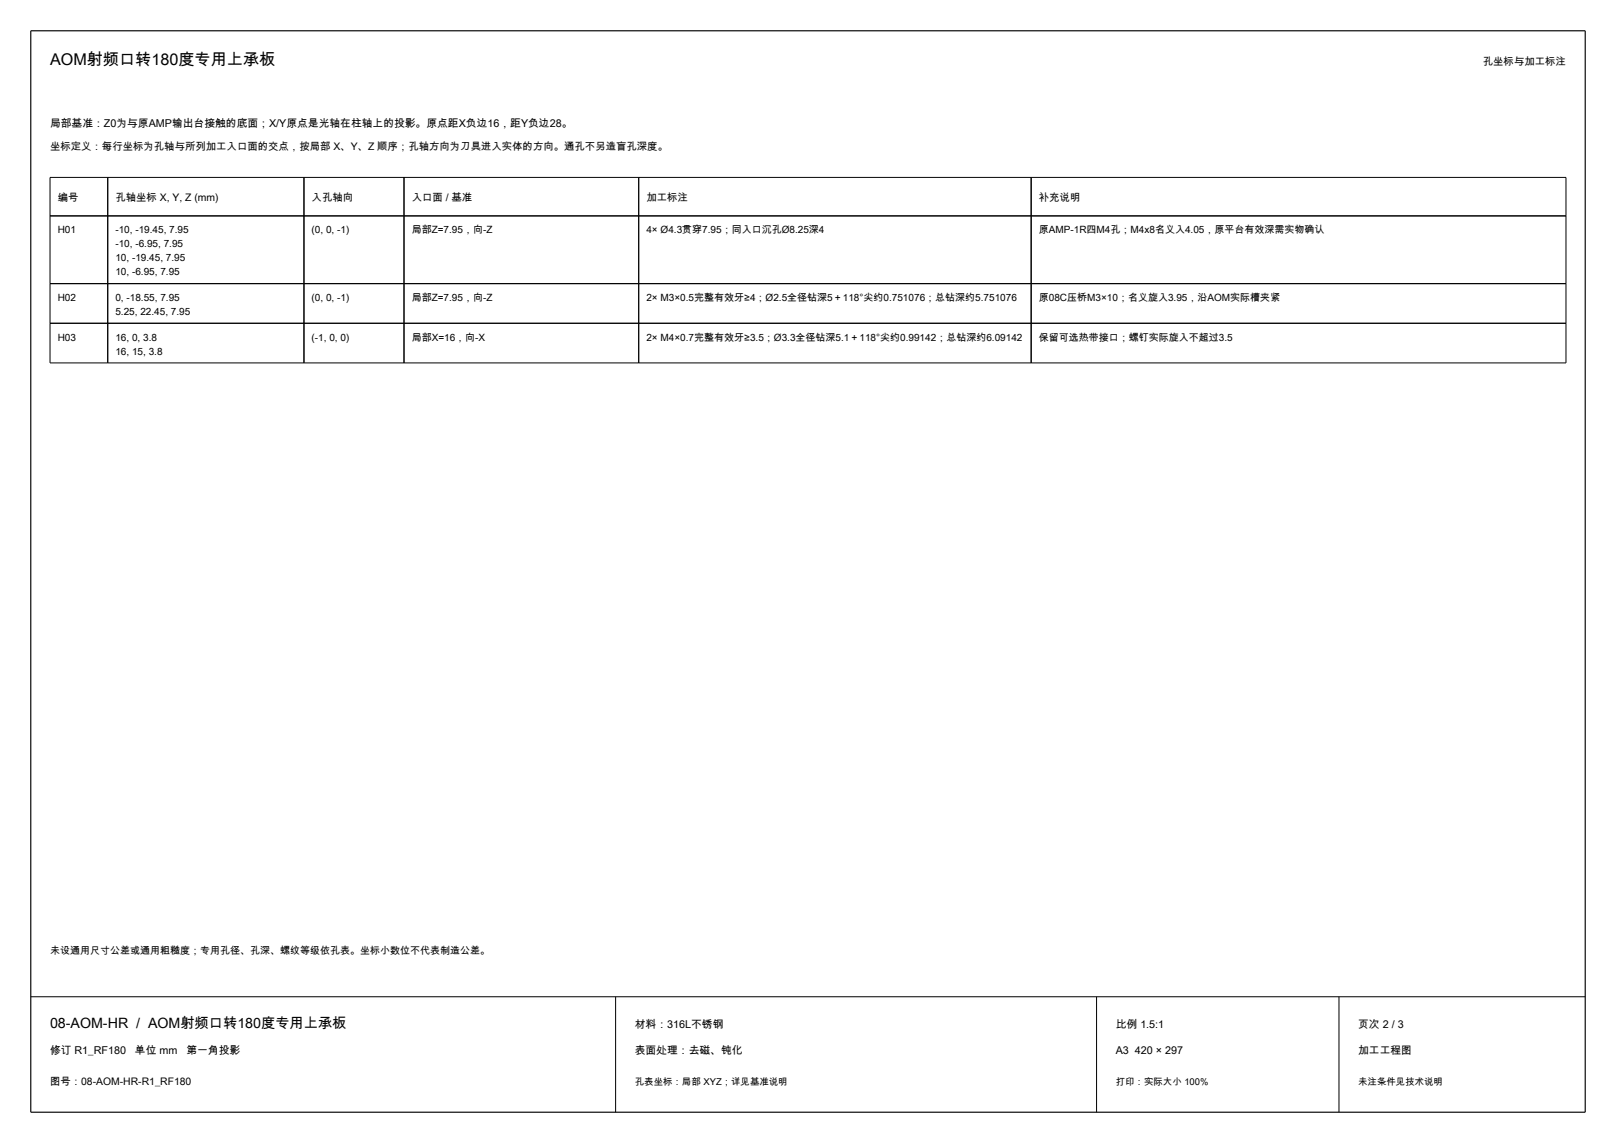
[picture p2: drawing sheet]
<svg xmlns="http://www.w3.org/2000/svg" width="420mm" height="297mm" viewBox="0 0 420 297" stroke-linecap="round" stroke-linejoin="round" font-family="sans-serif">
<defs><g id="words">
<text font-size="4.2" x="13" y="17">AOM射频口转180度专用上承板</text>
<text font-size="3.7" x="13" y="267">08-AOM-HR / AOM射频口转180度专用上承板</text>
<g font-size="2.8">
<text x="13" y="33">局部基准：Z0为与原AMP输出台接触的底面；X/Y原点是光轴在柱轴上的投影。原点距X负边16，距Y负边28。</text>
<text x="165" y="267">材料：316L不锈钢</text>
<text x="290" y="267">比例 1.5:1</text>
<text x="353" y="267">页次 2 / 3</text>
<text x="13" y="274">修订 R1_RF180</text>
<text x="35.1" y="274">单位 mm</text>
<text x="48.4" y="274">第一角投影</text>
<text x="165" y="274">表面处理：去磁、钝化</text>
<text x="290" y="274">A3 420 × 297</text>
<text x="353" y="274">加工工程图</text>
</g>
<g font-size="2.7">
<text x="385.4" y="17">孔坐标与加工标注</text>
<text x="13" y="39.1">坐标定义：每行坐标为孔轴与所列加工入口面的交点，按局部 X、Y、Z 顺序；孔轴方向为刀具进入实体的方向。通孔不另造盲孔深度。</text>
<text x="15" y="52.1">编号</text>
<text x="30" y="52.1">孔轴坐标 X, Y, Z (mm)</text>
<text x="81" y="52.1">入孔轴向</text>
<text x="107" y="52.1">入口面 / 基准</text>
<text x="168" y="52.1">加工标注</text>
<text x="270" y="52.1">补充说明</text>
<text x="13" y="282">图号：08-AOM-HR-R1_RF180</text>
</g>
<g font-size="2.6">
<text x="15" y="60.6">H01</text>
<text x="30" y="60.6">-10, -19.45, 7.95</text>
<text x="30" y="64.2">-10, -6.95, 7.95</text>
<text x="81" y="60.6">(0, 0, -1)</text>
<text x="107" y="60.6">局部Z=7.95，向-Z</text>
<text x="168" y="60.6">4× Ø4.3贯穿7.95；同入口沉孔Ø8.25深4</text>
<text x="270" y="60.6">原AMP-1R四M4孔；M4x8名义入4.05，原平台有效深需实物确认</text>
<text x="30" y="67.9">10, -19.45, 7.95</text>
<text x="30" y="71.5">10, -6.95, 7.95</text>
<text x="15" y="78.2">H02</text>
<text x="30" y="78.2">0, -18.55, 7.95</text>
<text x="30" y="81.8">5.25, 22.45, 7.95</text>
<text x="81" y="78.2">(0, 0, -1)</text>
<text x="107" y="78.2">局部Z=7.95，向-Z</text>
<text x="168" y="78.2">2× M3×0.5完整有效牙≥4；Ø2.5全径钻深5＋118°尖约0.751076；总钻深约5.751076</text>
<text x="270" y="78.2">原08C压桥M3×10；名义旋入3.95，沿AOM实际槽夹紧</text>
<text x="15" y="88.5">H03</text>
<text x="30" y="88.5">16, 0, 3.8</text>
<text x="81" y="88.5">(-1, 0, 0)</text>
<text x="107" y="88.5">局部X=16，向-X</text>
<text x="168" y="88.5">2× M4×0.7完整有效牙≥3.5；Ø3.3全径钻深5.1＋118°尖约0.99142；总钻深约6.09142</text>
<text x="270" y="88.5">保留可选热带接口；螺钉实际旋入不超过3.5</text>
<text x="30" y="92.1">16, 15, 3.8</text>
<text x="13" y="248">未设通用尺寸公差或通用粗糙度；专用孔径、孔深、螺纹等级依孔表。坐标小数位不代表制造公差。</text>
</g>
<g font-size="2.5">
<text x="165" y="282">孔表坐标：局部 XYZ；详见基准说明</text>
<text x="290" y="282">打印：实际大小 100%</text>
<text x="353" y="282">未注条件见技术说明</text>
</g>
</g></defs>
<path d="M8 8h404v281h-404z" fill="none" stroke="#000" stroke-width=".3"/>
<g fill="none" stroke="#000" stroke-width=".26">
<path d="M13 56.1h394M13 46.1h394v48.2h-394zM28 46.1v48.2M79 46.1v48.2M105 46.1v48.2M166 46.1v48.2M268 46.1v48.2M13 73.7h394M13 84h394M8 259h404M160 259v30M285 259v30"/>
<path d="M348 259v30"/>
</g>
<use href="#words"/>
</svg>
